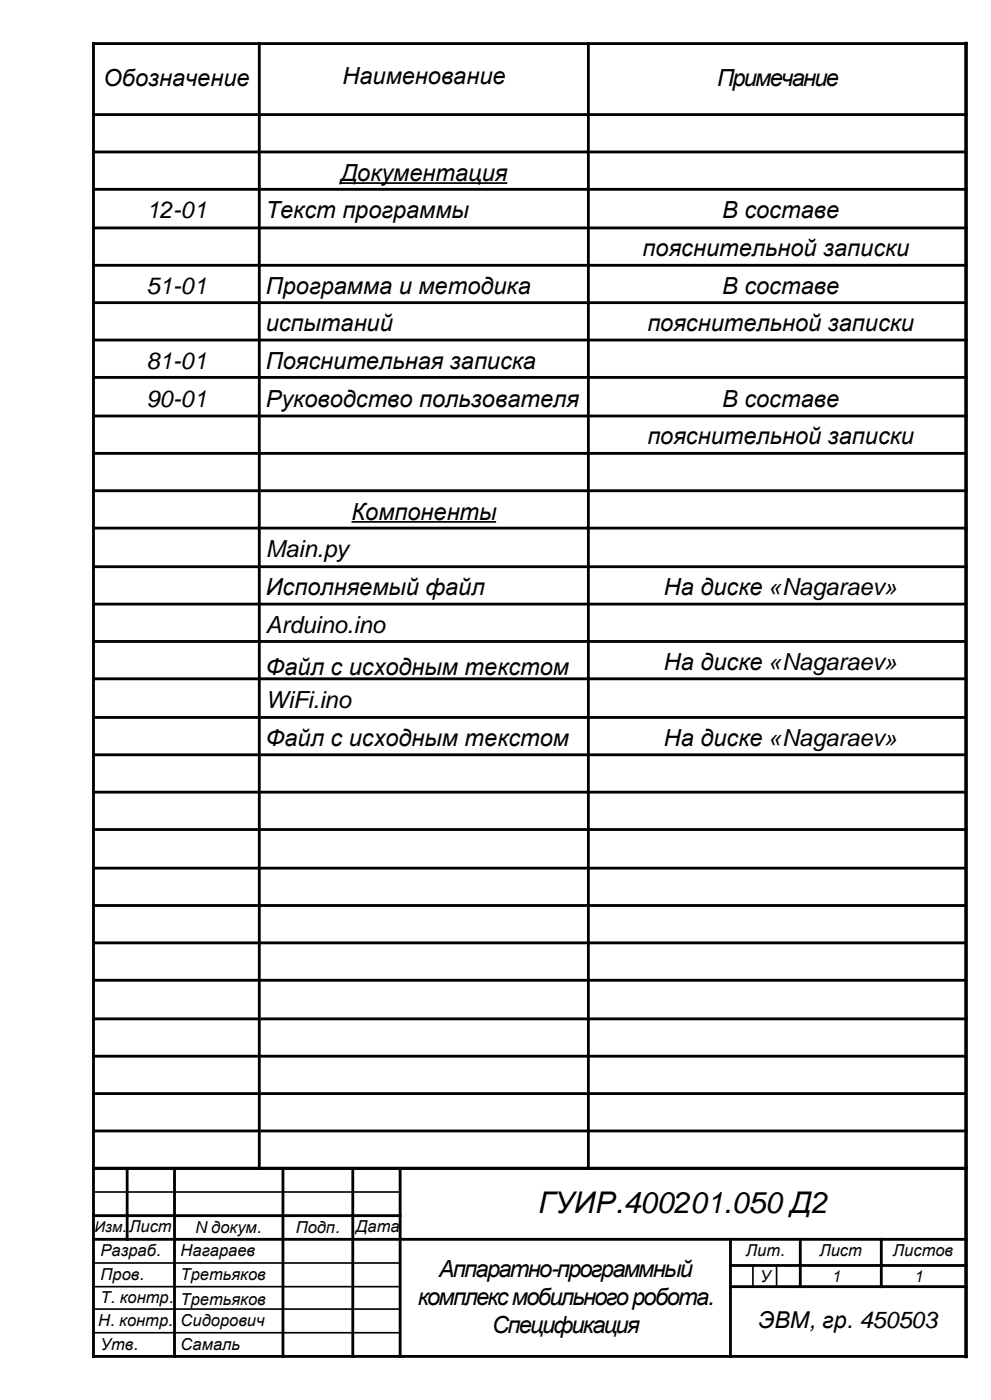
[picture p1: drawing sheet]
<svg xmlns="http://www.w3.org/2000/svg" width="210mm" height="297mm" viewBox="0 0 210 297" stroke-linecap="round" stroke-linejoin="round" font-family="sans-serif">
<defs><g id="words">
<text font-size="6.3" x="114.3" y="257.6">ГУИР.400201.050 Д2</text>
<g font-size="5">
<text x="72.7" y="17.8">Наименование</text>
<text x="22" y="18.3">Обозначение</text>
<text x="152.2" y="18.3">Примечание</text>
<text x="72.3" y="38.4">Документация</text>
<text x="31.1" y="46.4">12-01</text>
<text x="56.4" y="46.4">Текст программы</text>
<text x="153.3" y="46.4">В составе</text>
<text x="136.4" y="54.4">пояснительной записки</text>
<text x="31.1" y="62.4">51-01</text>
<text x="56.4" y="62.4">Программа и методика</text>
<text x="153.3" y="62.4">В составе</text>
<text x="56.4" y="70.4">испытаний</text>
<text x="137.4" y="70.4">пояснительной записки</text>
<text x="31.1" y="78.4">81-01</text>
<text x="56.4" y="78.4">Пояснительная записка</text>
<text x="31.1" y="86.4">90-01</text>
<text x="56.4" y="86.4">Руководство пользователя</text>
<text x="153.3" y="86.4">В составе</text>
<text x="137.4" y="94.4">пояснительной записки</text>
<text x="74.6" y="110.4">Компоненты</text>
<text x="56.4" y="118.4">Main.py</text>
<text x="56.4" y="126.4">Исполняемый файл</text>
<text x="140.9" y="126.4">На диске «Nagaraev»</text>
<text x="56.4" y="134.4">Arduino.ino</text>
<text x="56.4" y="143.4">Файл с исходным текстом</text>
<text x="140.9" y="142.4">На диске «Nagaraev»</text>
<text x="56.4" y="150.4">WiFi.ino</text>
<text x="56.4" y="158.4">Файл с исходным текстом</text>
<text x="140.9" y="158.4">На диске «Nagaraev»</text>
<text x="93.2" y="271.2">Аппаратно-программный</text>
<text x="88.7" y="277.2">комплексмобильногоробота.</text>
<text x="104.5" y="283.2">Спецификация</text>
</g>
<text font-size="4.9" x="160.9" y="282.2">ЭВМ, гр. 450503</text>
<g font-size="3.5">
<text x="27.4" y="261.8">Лист</text>
<text x="41.4" y="261.9">N докум.</text>
<text x="62.8" y="261.9">Подп.</text>
<text x="75.5" y="261.8">Дата</text>
<text x="21.3" y="266.9">Разраб.</text>
<text x="38.3" y="266.9">Нагараев</text>
<text x="158.3" y="266.9">Лит.</text>
<text x="173.9" y="266.9">Лист</text>
<text x="189.5" y="266.9">Листов</text>
<text x="21.3" y="271.9">Пров.</text>
<text x="38.3" y="271.9">Третьяков</text>
<text x="161.3" y="272.2">У</text>
<text x="176.5" y="272.2">1</text>
<text x="194" y="272.2">1</text>
<text x="20.8" y="281.8">Н. контр.</text>
<text x="21.3" y="276.7">Т. контр.</text>
<text x="38.3" y="281.8">Сидорович</text>
<text x="38.3" y="277.3">Третьяков</text>
<text x="21.3" y="286.8">Утв.</text>
<text x="38.3" y="286.8">Самаль</text>
</g>
<text font-size="3.2" x="20" y="261.7">Изм.</text>
</g></defs>
<path d="M205.1 9.3v278.8" fill="none" stroke="#000" stroke-width=".76"/>
<g fill="none" stroke="#000" stroke-width=".6">
<path d="M55 9.3v238.9M124.9 9.3v238.9M205.1 9.3h-185.3v278.8h185.3M19.8 24.3h185.3M20.1 32.3h184.4M20.1 40.2h185M20.1 48.4h185M20.1 56.4h185M20.1 64.3h184.4M20.1 72.2h185M20.1 80.2h185M20.1 88.4h185"/>
<path d="M20.1 96.3h184.4M20.1 104.2h185M20.1 112.2h185M20.1 120.4h185M20.1 128.3h184.7M20.1 136.3h184.7M20.1 144.2h184.7M20.1 152.4h184.7M19.8 168.3h185M20.1 160.3h184.4M20.1 176.2h185M20.1 184.4h184.7"/>
<path d="M20.1 192.4h184.7M20.1 200.3h184.7M20.1 208.2h184.7M20.1 216.4h185M19.8 224.4h185M19.8 232.3h184.7M19.8 248.2h185.3M19.8 258.2h65.1M20.1 240.2h185M27 248.2v15.1M37 248.2v39.9M60.1 248.2v39.9"/>
<path d="M74.9 248.2v39.9M84.9 248.2v39.9M19.8 263.3h185.3M155 263.3v24.8M155 273.3h50.1M155 268.8h50.1M169.9 263.3v10M187.1 263.3v10"/>
</g>
<path d="M19.8 253.2h65.1M19.8 268.3h65.1M19.8 273.3h65.1M19.8 278.1h65.1M159.8 268.8v4.5M164.8 268.8v4.5M19.8 283.1h65.1" fill="none" stroke="#000" stroke-width=".35"/>
<path d="M72.2 38.9h35.5M74.6 110.9h30.7" fill="none" stroke="#000" stroke-width=".37"/>
<use href="#words"/>
</svg>
